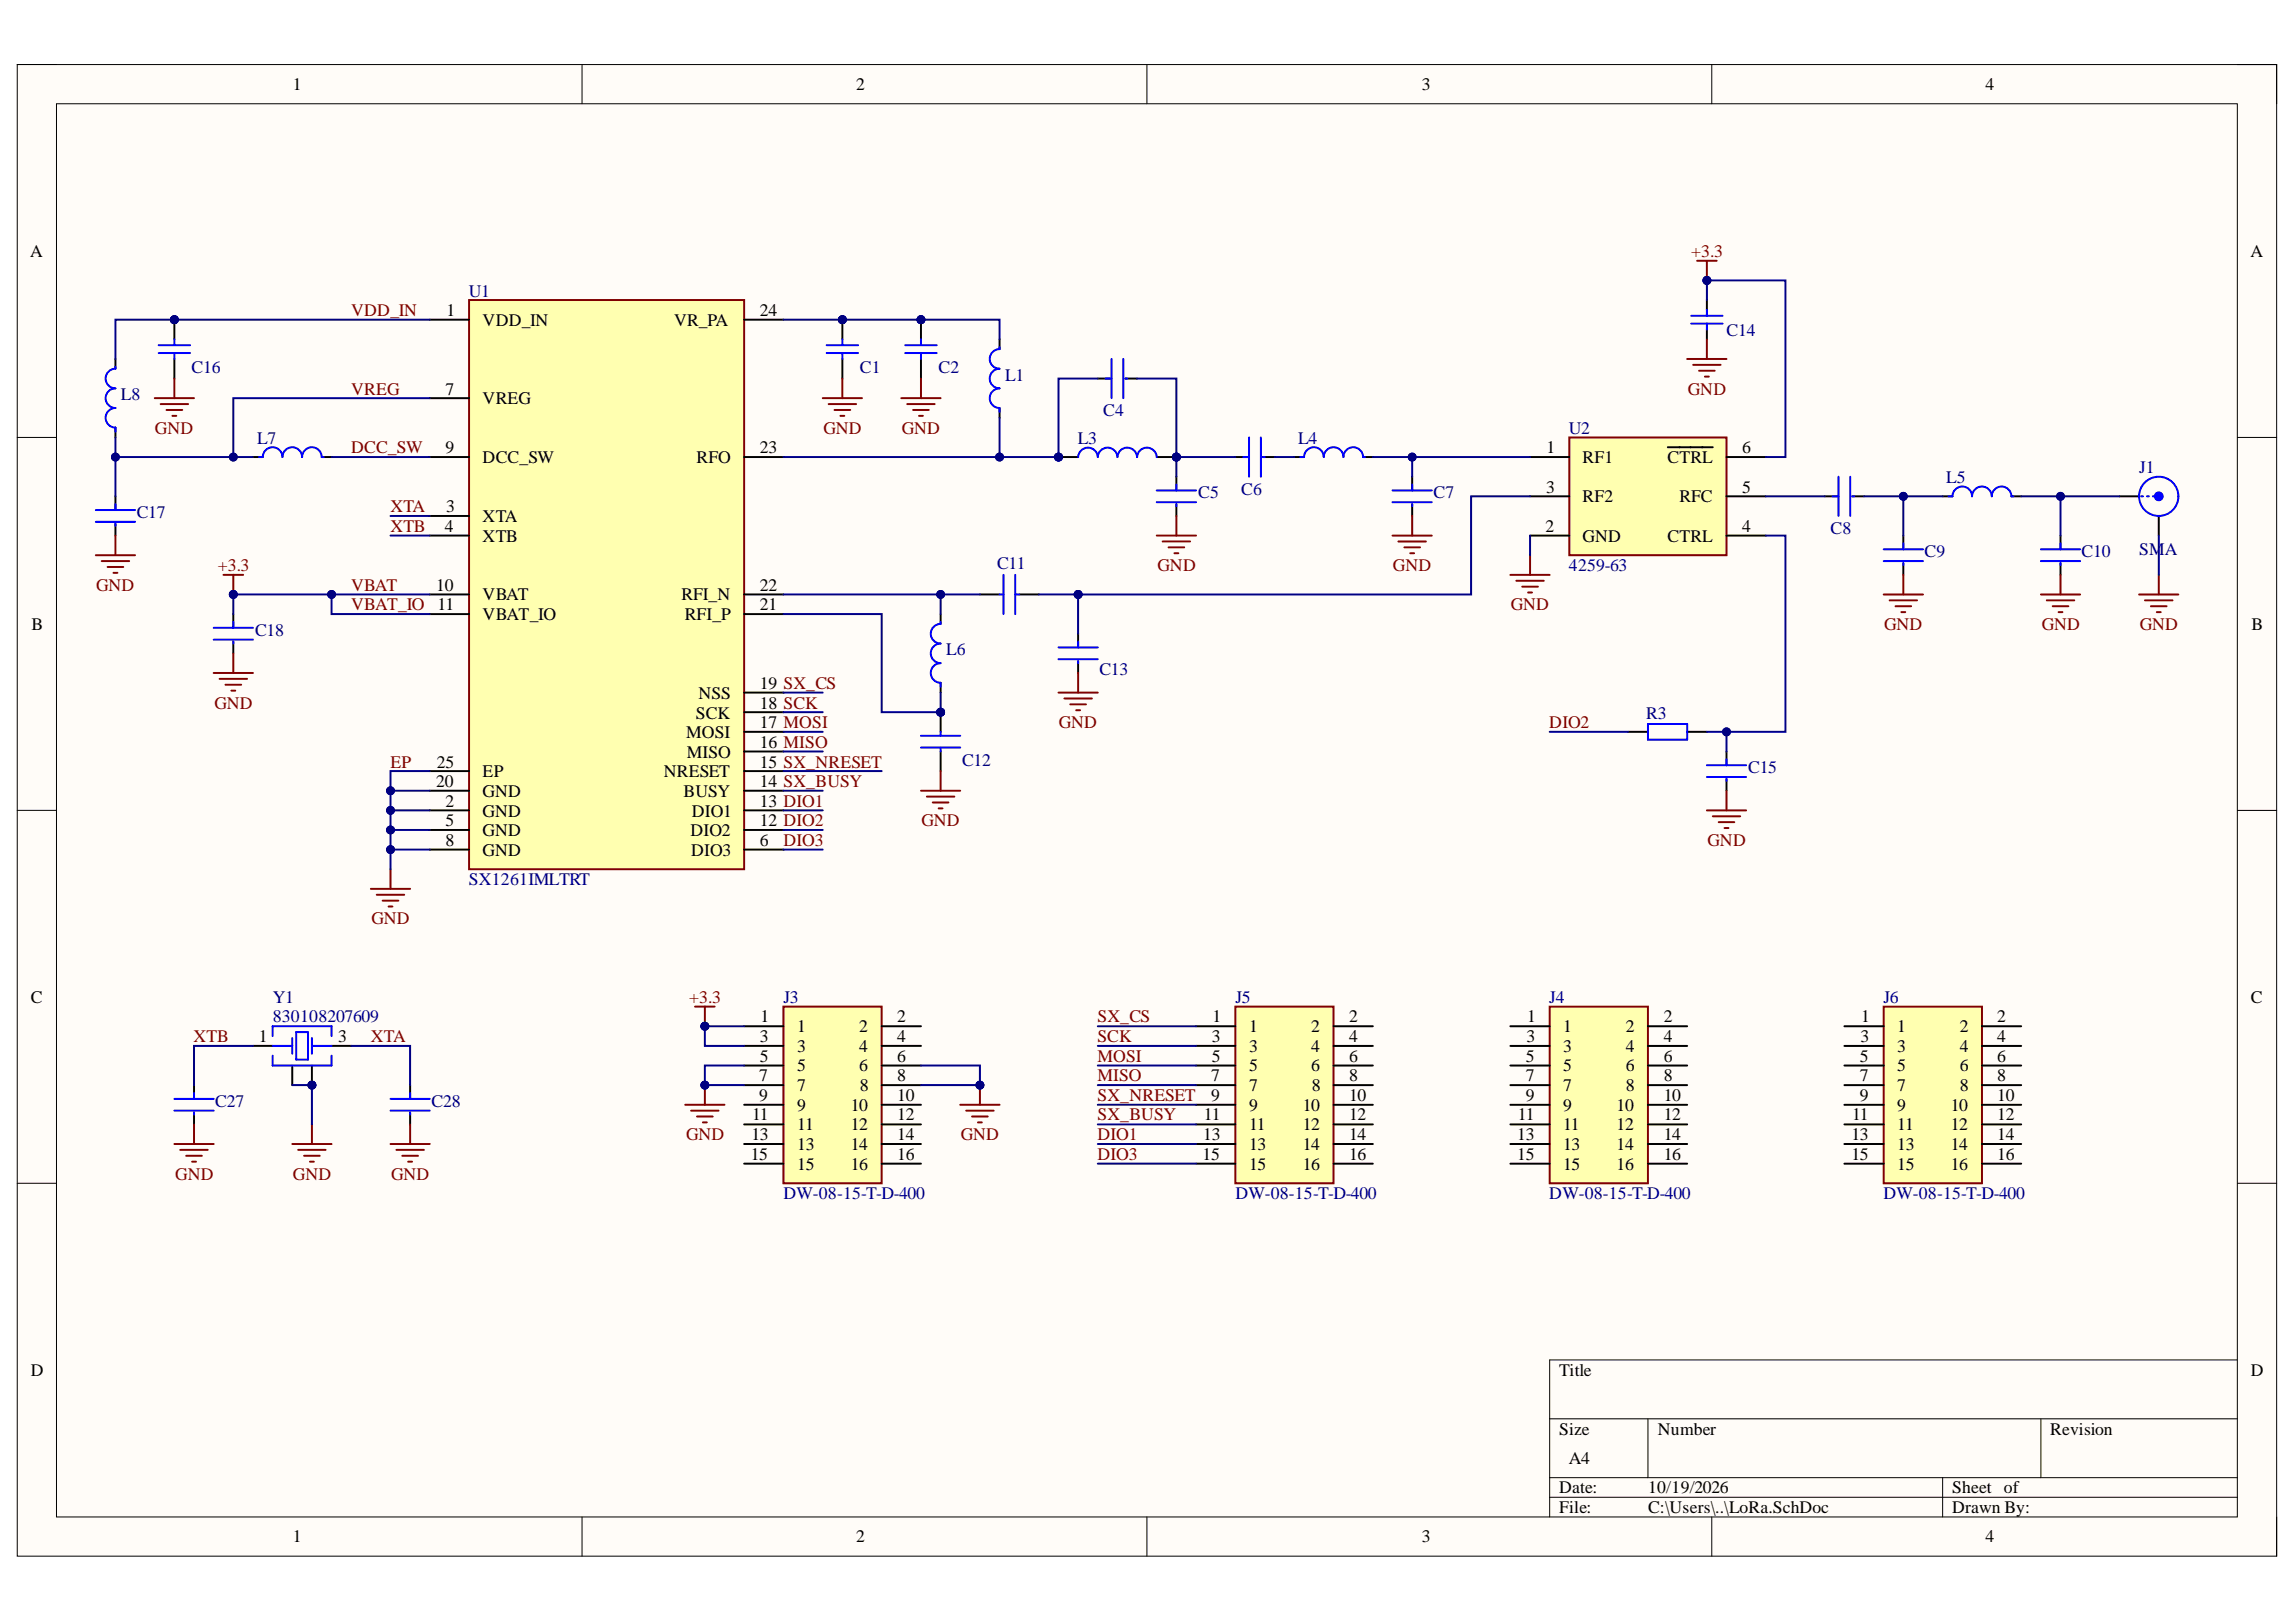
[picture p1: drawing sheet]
<svg xmlns="http://www.w3.org/2000/svg" width="297mm" height="210mm" viewBox="0 0 297 210" stroke-linecap="round" stroke-linejoin="round" font-family="sans-serif">
<defs><g id="words">
<g font-size="2.3">
<text x="37.9" y="11.7">1</text>
<text x="110.7" y="11.7">2</text>
<text x="183.9" y="11.7">3</text>
<text x="256.9" y="11.7">4</text>
<text x="3.9" y="33.3">A</text>
<text x="291.1" y="33.3">A</text>
<text x="57.8" y="40.9">1</text>
<text x="98.3" y="40.9">24</text>
<text x="62.4" y="42.2">VDD_IN</text>
<text x="87.2" y="42.2">VR_PA</text>
<text x="57.6" y="51.1">7</text>
<text x="62.4" y="52.3">VREG</text>
<text x="57.6" y="58.7">9</text>
<text x="62.4" y="59.9">DCC_SW</text>
<text x="90.1" y="59.9">RFO</text>
<text x="98.3" y="58.7">23</text>
<text x="200.1" y="58.7">1</text>
<text x="204.7" y="59.9">RF1</text>
<text x="215.7" y="59.9">CTRL</text>
<text x="225.4" y="58.7">6</text>
<text x="200" y="63.7">3</text>
<text x="204.7" y="65">RF2</text>
<text x="217.3" y="65">RFC</text>
<text x="225.4" y="63.7">5</text>
<text x="57.5" y="68.8">4</text>
<text x="57.7" y="66.3">3</text>
<text x="62.4" y="67.5">XTA</text>
<text x="62.4" y="70.1">XTB</text>
<text x="199.9" y="68.8">2</text>
<text x="204.7" y="70.1">GND</text>
<text x="215.7" y="70.1">CTRL</text>
<text x="225.4" y="68.8">4</text>
<text x="56.4" y="76.4">10</text>
<text x="62.4" y="77.7">VBAT</text>
<text x="88.2" y="77.7">RFI_N</text>
<text x="98.3" y="76.4">22</text>
<text x="4.1" y="81.5">B</text>
<text x="56.6" y="79">11</text>
<text x="62.4" y="80.2">VBAT_IO</text>
<text x="88.6" y="80.2">RFI_P</text>
<text x="98.3" y="79">21</text>
<text x="291.3" y="81.5">B</text>
<text x="98.3" y="89.2">19 SX_CS</text>
<text x="88.8" y="95.5">MOSI</text>
<text x="90" y="93">SCK</text>
<text x="90.4" y="90.5">NSS</text>
<text x="98.3" y="91.7">18 SCK</text>
<text x="98.3" y="94.3">17 MOSI</text>
<text x="56.4" y="101.9">20</text>
<text x="56.5" y="99.3">25</text>
<text x="62.4" y="100.6">EP</text>
<text x="85.9" y="100.6">NRESET</text>
<text x="88.8" y="98.1">MISO</text>
<text x="98.3" y="96.8">16 MISO</text>
<text x="98.3" y="99.3">15 SX_NRESET</text>
<text x="98.3" y="101.9">14 SX_BUSY</text>
<text x="57.6" y="104.4">2</text>
<text x="57.6" y="106.9">5</text>
<text x="62.4" y="105.7">GND</text>
<text x="62.4" y="103.1">GND</text>
<text x="88.4" y="103.1">BUSY</text>
<text x="89.5" y="105.7">DIO1</text>
<text x="98.3" y="106.9">12 DIO2</text>
<text x="98.3" y="104.4">13 DIO1</text>
<text x="57.6" y="109.5">8</text>
<text x="62.4" y="108.2">GND</text>
<text x="62.4" y="110.8">GND</text>
<text x="89.3" y="108.2">DIO2</text>
<text x="89.4" y="110.8">DIO3</text>
<text x="98.3" y="109.5">6</text>
<text x="4" y="129.8">C</text>
<text x="291.2" y="129.8">C</text>
<text x="33.5" y="134.8">1</text>
<text x="43.7" y="134.8">3</text>
<text x="98.3" y="134.8">3</text>
<text x="98.3" y="137.4">5</text>
<text x="98.4" y="132.3">1</text>
<text x="103.1" y="133.6">1</text>
<text x="103.1" y="136.1">3</text>
<text x="111.2" y="133.6">2</text>
<text x="111.2" y="136.1">4</text>
<text x="116.1" y="132.3">2</text>
<text x="116.1" y="134.8">4</text>
<text x="116.1" y="137.4">6</text>
<text x="156.8" y="134.8">3</text>
<text x="156.8" y="137.4">5</text>
<text x="156.9" y="132.3">1</text>
<text x="161.6" y="133.6">1</text>
<text x="161.6" y="136.1">3</text>
<text x="169.6" y="133.6">2</text>
<text x="169.6" y="136.1">4</text>
<text x="174.5" y="132.3">2</text>
<text x="174.5" y="134.8">4</text>
<text x="174.5" y="137.4">6</text>
<text x="197.4" y="137.4">5</text>
<text x="197.5" y="134.8">3</text>
<text x="197.6" y="132.3">1</text>
<text x="202.2" y="133.6">1</text>
<text x="202.2" y="136.1">3</text>
<text x="210.3" y="133.6">2</text>
<text x="210.3" y="136.1">4</text>
<text x="215.2" y="132.3">2</text>
<text x="215.2" y="134.8">4</text>
<text x="215.2" y="137.4">6</text>
<text x="240.6" y="137.4">5</text>
<text x="240.7" y="134.8">3</text>
<text x="240.8" y="132.3">1</text>
<text x="245.4" y="133.6">1</text>
<text x="245.4" y="136.1">3</text>
<text x="253.6" y="133.6">2</text>
<text x="253.6" y="136.1">4</text>
<text x="258.4" y="132.3">2</text>
<text x="258.4" y="134.8">4</text>
<text x="258.4" y="137.4">6</text>
<text x="98.2" y="139.9">7</text>
<text x="98.2" y="142.5">9</text>
<text x="103.1" y="138.7">5</text>
<text x="103.1" y="141.2">7</text>
<text x="103.1" y="143.7">9</text>
<text x="110.1" y="143.7">10</text>
<text x="111.2" y="138.7">6</text>
<text x="111.3" y="141.2">8</text>
<text x="116.1" y="139.9">8</text>
<text x="116.1" y="142.5">10</text>
<text x="156.7" y="139.9">7</text>
<text x="156.7" y="142.5">9</text>
<text x="161.6" y="138.7">5</text>
<text x="161.6" y="141.2">7</text>
<text x="161.6" y="143.7">9</text>
<text x="168.5" y="143.7">10</text>
<text x="169.6" y="138.7">6</text>
<text x="169.7" y="141.2">8</text>
<text x="174.5" y="139.9">8</text>
<text x="174.5" y="142.5">10</text>
<text x="197.4" y="139.9">7</text>
<text x="197.4" y="142.5">9</text>
<text x="202.2" y="138.7">5</text>
<text x="202.2" y="141.2">7</text>
<text x="202.2" y="143.7">9</text>
<text x="209.1" y="143.7">10</text>
<text x="210.3" y="138.7">6</text>
<text x="210.3" y="141.2">8</text>
<text x="215.2" y="139.9">8</text>
<text x="215.2" y="142.5">10</text>
<text x="240.6" y="139.9">7</text>
<text x="240.6" y="142.5">9</text>
<text x="245.4" y="138.7">5</text>
<text x="245.4" y="141.2">7</text>
<text x="245.4" y="143.7">9</text>
<text x="252.4" y="143.7">10</text>
<text x="253.6" y="138.7">6</text>
<text x="253.6" y="141.2">8</text>
<text x="258.4" y="139.9">8</text>
<text x="258.4" y="142.5">10</text>
<text x="97.2" y="147.5">13</text>
<text x="97.3" y="145">11</text>
<text x="103.1" y="146.3">11</text>
<text x="103.1" y="148.9">13</text>
<text x="110.1" y="146.3">12</text>
<text x="110.1" y="148.9">14</text>
<text x="116.1" y="145">12</text>
<text x="116.1" y="147.5">14</text>
<text x="155.7" y="147.5">13</text>
<text x="155.8" y="145">11</text>
<text x="161.6" y="146.3">11</text>
<text x="161.6" y="148.9">13</text>
<text x="168.5" y="146.3">12</text>
<text x="168.5" y="148.9">14</text>
<text x="174.5" y="145">12</text>
<text x="174.5" y="147.5">14</text>
<text x="196.3" y="147.5">13</text>
<text x="196.4" y="145">11</text>
<text x="202.2" y="146.3">11</text>
<text x="202.2" y="148.9">13</text>
<text x="209.1" y="146.3">12</text>
<text x="209.1" y="148.9">14</text>
<text x="215.2" y="145">12</text>
<text x="215.2" y="147.5">14</text>
<text x="239.5" y="147.5">13</text>
<text x="239.6" y="145">11</text>
<text x="245.4" y="146.3">11</text>
<text x="245.4" y="148.9">13</text>
<text x="252.4" y="146.3">12</text>
<text x="252.4" y="148.9">14</text>
<text x="258.4" y="145">12</text>
<text x="258.4" y="147.5">14</text>
<text x="97.1" y="150.1">15</text>
<text x="103.1" y="151.4">15</text>
<text x="110.1" y="151.4">16</text>
<text x="116.1" y="150.1">16</text>
<text x="155.6" y="150.1">15</text>
<text x="161.6" y="151.4">15</text>
<text x="168.5" y="151.4">16</text>
<text x="174.5" y="150.1">16</text>
<text x="196.3" y="150.1">15</text>
<text x="202.2" y="151.4">15</text>
<text x="209.1" y="151.4">16</text>
<text x="215.2" y="150.1">16</text>
<text x="239.5" y="150.1">15</text>
<text x="245.4" y="151.4">15</text>
<text x="252.4" y="151.4">16</text>
<text x="258.4" y="150.1">16</text>
<text x="4" y="178">D</text>
<text x="201.7" y="178">Title</text>
<text x="291.2" y="178">D</text>
<text x="201.7" y="185.7">Size</text>
<text x="214.5" y="185.7">Number</text>
<text x="265.2" y="185.7">Revision</text>
<text x="203" y="189.5">A4</text>
<text x="201.7" y="193.3">Date:</text>
<text x="201.7" y="195.8">File:</text>
<text x="213.2" y="193.3">10/19/2026</text>
<text x="213.2" y="195.8">C:\Users\..\LoRa.SchDoc</text>
<text x="252.6" y="193.3">Sheet of</text>
<text x="252.6" y="195.8">Drawn By:</text>
<text x="37.9" y="199.6">1</text>
<text x="110.7" y="199.6">2</text>
<text x="183.9" y="199.6">3</text>
<text x="256.9" y="199.6">4</text>
</g>
<g font-size="2.3" fill="#800000">
<text x="218.8" y="33.3">+3.3</text>
<text x="45.4" y="40.9">VDD_IN</text>
<text x="45.4" y="51.1">VREG</text>
<text x="218.4" y="51.1">GND</text>
<text x="20.1" y="56.1">GND</text>
<text x="45.4" y="58.7">DCC_SW</text>
<text x="106.5" y="56.1">GND</text>
<text x="116.7" y="56.1">GND</text>
<text x="50.5" y="66.3">XTA</text>
<text x="50.5" y="68.8">XTB</text>
<text x="12.4" y="76.4">GND</text>
<text x="28.2" y="73.9">+3.3</text>
<text x="45.4" y="76.4">VBAT</text>
<text x="149.8" y="73.9">GND</text>
<text x="180.2" y="73.9">GND</text>
<text x="45.4" y="79">VBAT_IO</text>
<text x="195.4" y="79">GND</text>
<text x="243.8" y="81.5">GND</text>
<text x="264.1" y="81.5">GND</text>
<text x="276.8" y="81.5">GND</text>
<text x="27.8" y="91.7">GND</text>
<text x="137" y="94.3">GND</text>
<text x="200.4" y="94.3">DIO2</text>
<text x="50.5" y="99.3">EP</text>
<text x="119.2" y="106.9">GND</text>
<text x="101.4" y="109.5">DIO3</text>
<text x="220.9" y="109.5">GND</text>
<text x="48.1" y="119.6">GND</text>
<text x="89.2" y="129.8">+3.3</text>
<text x="25" y="134.8">XTB</text>
<text x="48" y="134.8">XTA</text>
<text x="142" y="132.3">SX_CS</text>
<text x="142" y="134.8">SCK</text>
<text x="142" y="137.4">MOSI</text>
<text x="142" y="139.9">MISO</text>
<text x="142" y="142.5">SX_NRESET</text>
<text x="88.8" y="147.5">GND</text>
<text x="124.3" y="147.5">GND</text>
<text x="142" y="145">SX_BUSY</text>
<text x="142" y="147.5">DIO1</text>
<text x="22.7" y="152.7">GND</text>
<text x="37.9" y="152.7">GND</text>
<text x="50.6" y="152.7">GND</text>
<text x="142" y="150.1">DIO3</text>
</g>
<g font-size="2.3" fill="#000080">
<text x="60.7" y="38.4">U1</text>
<text x="223.4" y="43.5">C14</text>
<text x="15.7" y="51.8">L8</text>
<text x="24.8" y="48.3">C16</text>
<text x="111.3" y="48.3">C1</text>
<text x="121.4" y="48.3">C2</text>
<text x="130" y="49.3">L1</text>
<text x="142.7" y="53.9">C4</text>
<text x="33.3" y="57.4">L7</text>
<text x="139.4" y="57.5">L3</text>
<text x="167.9" y="57.4">L4</text>
<text x="203" y="56.1">U2</text>
<text x="155" y="64.5">C5</text>
<text x="160.6" y="64">C6</text>
<text x="185.5" y="64.5">C7</text>
<text x="251.8" y="62.5">L5</text>
<text x="276.7" y="61.2">J1</text>
<text x="17.7" y="67">C17</text>
<text x="236.8" y="69.1">C8</text>
<text x="276.7" y="71.9">SMA</text>
<text x="129" y="73.6">C11</text>
<text x="203" y="73.9">4259-63</text>
<text x="249" y="72.1">C9</text>
<text x="269.3" y="72.1">C10</text>
<text x="33" y="82.3">C18</text>
<text x="122.4" y="84.8">L6</text>
<text x="142.2" y="87.3">C13</text>
<text x="213" y="93">R3</text>
<text x="124.5" y="99.1">C12</text>
<text x="226.2" y="100.1">C15</text>
<text x="60.7" y="114.6">SX1261IMLTRT</text>
<text x="35.3" y="129.8">Y1</text>
<text x="101.4" y="129.8">J3</text>
<text x="159.8" y="129.8">J5</text>
<text x="200.4" y="129.8">J4</text>
<text x="243.7" y="129.8">J6</text>
<text x="35.3" y="132.3">830108207609</text>
<text x="27.8" y="143.2">C27</text>
<text x="55.8" y="143.2">C28</text>
<text x="101.4" y="155.2">DW-08-15-T-D-400</text>
<text x="159.8" y="155.2">DW-08-15-T-D-400</text>
<text x="200.4" y="155.2">DW-08-15-T-D-400</text>
<text x="243.7" y="155.2">DW-08-15-T-D-400</text>
</g>
</g></defs>
<path d="M2.2 8.4h292.3v193h-292.3z" fill-rule="evenodd" fill="#fffcf8"/>
<path d="M2.2 8.4h292.3v193h-292.3z" fill="none" stroke="#000" stroke-width=".13"/>
<path d="M7.3 13.4h282.1v182.9h-282.1z" fill-rule="evenodd" fill="#fffcf8"/>
<g fill="none" stroke="#000" stroke-width=".13">
<path d="M2.2 8.3h5.1M7.3 13.4h282.1v182.9h-282.1zM75.3 8.3v5.1M148.4 8.3v5.1M221.5 8.4v5M289.4 8.4h5.1v5M2.2 56.6h5.1M289.4 56.6h5.1M2.2 104.9h5.1M289.4 104.9h5.1M2.2 153.1h5.1M289.4 153.1h5.1"/>
<path d="M289.4 176h-88.9v20.3M75.3 196.3v5.1M148.4 196.3v5.1M200.5 183.6h88.9M200.5 191.2h88.9M200.5 193.8h88.9M213.2 183.6v7.6M221.5 196.3v5.1M251.3 191.2v5.1M264 183.6v7.6M294.5 196.3v5.1"/>
</g>
<path d="M60.7 38.8h35.6v73.7h-35.6z" fill-rule="evenodd" fill="#ffffb0"/>
<path d="M60.7 38.8h35.6v73.7h-35.6z" fill="none" stroke="#800000" stroke-width=".25"/>
<g fill="none" stroke="#000" stroke-width=".25">
<path d="M55.6 41.4h5.1M55.6 51.5h5.1M55.6 59.1h5.1M96.3 41.4h5.1M96.3 59.1h5.1M55.6 66.8h5.1M55.6 69.3h5.1M55.6 76.9h5.1M55.6 79.5h5.1M96.3 76.9h5.1M96.3 79.5h5.1M55.6 99.8h5.1"/>
<path d="M96.3 92.2h5.1M96.3 94.7h5.1M96.3 97.2h5.1M96.3 99.8h5.1M96.3 89.6h5.1M55.6 104.9h5.1M55.6 107.4h5.1M55.6 109.9h5.1M55.6 102.3h5.1M96.3 104.9h5.1M96.3 107.4h5.1M96.3 109.9h5.1"/>
<path d="M96.3 102.3h5.1"/>
</g>
<circle cx="22.6" cy="41.4" r=".51" fill="#000080"/>
<circle cx="22.6" cy="41.4" r=".51" fill="none" stroke="#000080" stroke-width=".13"/>
<path d="M22.6 41.4v2.5M22.6 46.4v2.6" fill="none" stroke="#000" stroke-width=".25"/>
<circle cx="22.6" cy="41.4" r=".51" fill="#000080"/>
<circle cx="22.6" cy="41.4" r=".51" fill="none" stroke="#000080" stroke-width=".13"/>
<g fill="none" stroke="#00f" stroke-width=".25">
<path d="M14.9 47.5v.2a1.27 1.27 0 0 0-1.2 1.3 1.27 1.27 0 0 0 1.2 1.3 1.27 1.27 0 0 0-1.2 1.2 1.27 1.27 0 0 0 1.2 1.3 1.27 1.27 0 0 0-1.2 1.3 1.27 1.27 0 0 0 1.2 1.2v.5M20.5 44.7h4.1M20.5 45.7h4.1M22.6 43.9v.8M22.6 45.7v.7M33.5 59.1h.5a1.27 1.27 0 0 1 1.3-1.2 1.27 1.27 0 0 1 1.2 1.2 1.27 1.27 0 0 1 1.3-1.2 1.27 1.27 0 0 1 1.3 1.2 1.27 1.27 0 0 1 1.3-1.2 1.27 1.27 0 0 1 1.2 1.2h.3M12.4 66h5.1M12.4 67.5h5.1M14.9 65.2v.8M14.9 67.8v.2M27.6 81.2h5.1M27.6 82.8h5.1"/>
<path d="M30.2 80.5v.7M30.2 83v.3"/>
</g>
<path d="M14.9 46.4v1.3M14.9 55.3v1.3M32.7 59.1h1.3M41.6 59.1h1.3M14.9 64.2v1.8M14.9 67.8v1.5M30.2 79.5v1.7M30.2 83v1.5" fill="none" stroke="#000" stroke-width=".25"/>
<path d="M20 51.5h5.1M20.8 52.3h3.5M21.5 53.1h2.1M22.3 53.8h.5M22.6 49v2.5" fill="none" stroke="#800000" stroke-width=".25"/>
<circle cx="40.4" cy="140.4" r=".51" fill="#000080"/>
<circle cx="40.4" cy="140.4" r=".51" fill="none" stroke="#000080" stroke-width=".13"/>
<path d="M32.7 135.3h2.6M37.8 137.9v2.5M40.4 137.9v2.5M42.9 135.3h2.5" fill="none" stroke="#000" stroke-width=".25"/>
<path d="M35.3 134.1v-1.3h7.6v1.3M35.3 136.6v1.3M35.3 135.3h2.5M37.8 134.3v2.1M38.3 133.6h1.5v3.5h-1.5zM40.4 134.3v2.1M40.4 135.3h2.5" fill="none" stroke="#00f" stroke-width=".25"/>
<circle cx="40.4" cy="140.4" r=".51" fill="#000080"/>
<circle cx="40.4" cy="140.4" r=".51" fill="none" stroke="#000080" stroke-width=".13"/>
<path d="M42.9 136.6v1.3h-7.6M22.6 142.2h5M22.6 143.7h5M25.1 141.4v.8M25.1 144v.2M50.5 142.2h5.1M50.5 143.7h5.1M53.1 141.4v.8M53.1 144v.2" fill="none" stroke="#00f" stroke-width=".25"/>
<path d="M25.1 140.4v1.8M25.1 144v1.5M53.1 140.4v1.8M53.1 144v1.5" fill="none" stroke="#000" stroke-width=".25"/>
<circle cx="109" cy="41.4" r=".51" fill="#000080"/>
<circle cx="109" cy="41.4" r=".51" fill="none" stroke="#000080" stroke-width=".13"/>
<path d="M109 41.4v2.5M109 46.4v2.6" fill="none" stroke="#000" stroke-width=".25"/>
<circle cx="109" cy="41.4" r=".51" fill="#000080"/>
<circle cx="109" cy="41.4" r=".51" fill="none" stroke="#000080" stroke-width=".13"/>
<path d="M106.9 44.7h4.1M106.9 45.7h4.1M109 43.9v.8M109 45.7v.7" fill="none" stroke="#00f" stroke-width=".25"/>
<circle cx="119.1" cy="41.4" r=".51" fill="#000080"/>
<circle cx="119.1" cy="41.4" r=".51" fill="none" stroke="#000080" stroke-width=".13"/>
<path d="M119.1 41.4v2.5M119.1 46.4v2.6" fill="none" stroke="#000" stroke-width=".25"/>
<circle cx="119.1" cy="41.4" r=".51" fill="#000080"/>
<circle cx="119.1" cy="41.4" r=".51" fill="none" stroke="#000080" stroke-width=".13"/>
<path d="M117.1 44.7h4.1M117.1 45.7h4.1M119.1 43.9v.8M119.1 45.7v.7M129.3 44.9v.3a1.27 1.27 0 0 0-1.3 1.2 1.27 1.27 0 0 0 1.3 1.3 1.27 1.27 0 0 0-1.3 1.3 1.27 1.27 0 0 0 1.3 1.3 1.27 1.27 0 0 0-1.3 1.2 1.27 1.27 0 0 0 1.3 1.3v.5M143 49h.8M143.8 46.4v5.1M145.3 46.4v5.1M145.6 49h.2" fill="none" stroke="#00f" stroke-width=".25"/>
<path d="M129.3 43.9v1.3M129.3 52.8v1.3M142 49h1.8M145.6 49h1.5" fill="none" stroke="#000" stroke-width=".25"/>
<circle cx="136.9" cy="59.1" r=".51" fill="#000080"/>
<circle cx="136.9" cy="59.1" r=".51" fill="none" stroke="#000080" stroke-width=".13"/>
<circle cx="152.2" cy="59.1" r=".51" fill="#000080"/>
<circle cx="152.2" cy="59.1" r=".51" fill="none" stroke="#000080" stroke-width=".13"/>
<path d="M136.9 59.1h2.6" fill="none" stroke="#000" stroke-width=".25"/>
<circle cx="136.9" cy="59.1" r=".51" fill="#000080"/>
<circle cx="136.9" cy="59.1" r=".51" fill="none" stroke="#000080" stroke-width=".13"/>
<path d="M149.6 59.1h2.6" fill="none" stroke="#000" stroke-width=".25"/>
<circle cx="152.2" cy="59.1" r=".51" fill="#000080"/>
<circle cx="152.2" cy="59.1" r=".51" fill="none" stroke="#000080" stroke-width=".13"/>
<g fill="none" stroke="#00f" stroke-width=".25">
<path d="M139.5 59.1a1.27 1.27 0 0 1 1.3-1.2 1.27 1.27 0 0 1 1.2 1.2 1.27 1.27 0 0 1 1.3-1.2 1.27 1.27 0 0 1 1.3 1.2 1.27 1.27 0 0 1 1.2-1.2 1.27 1.27 0 0 1 1.3 1.2 1.27 1.27 0 0 1 1.3-1.2 1.27 1.27 0 0 1 1.2 1.2M160.8 59.1h.8M161.6 56.6v5.1M163.1 56.6v5.1M163.4 59.1h.2M168.2 59.1h.5a1.27 1.27 0 0 1 1.3-1.2 1.27 1.27 0 0 1 1.3 1.2 1.27 1.27 0 0 1 1.2-1.2 1.27 1.27 0 0 1 1.3 1.2 1.27 1.27 0 0 1 1.3-1.2 1.27 1.27 0 0 1 1.2 1.2h.3M149.6 63.5h5.1M149.6 65h5.1M152.2 62.7v.8M152.2 65.2v.3M180.1 63.5h5.1M180.1 65h5.1"/>
<path d="M182.7 62.7v.8M182.7 65.2v.3"/>
</g>
<path d="M159.8 59.1h1.8M163.4 59.1h1.5M167.4 59.1h1.3M176.3 59.1h1.3M152.2 61.7v1.8M152.2 65.2v1.6M182.7 61.7v1.8M182.7 65.2v1.6" fill="none" stroke="#000" stroke-width=".25"/>
<path d="M203 56.6h20.4v15.2h-20.4z" fill-rule="evenodd" fill="#ffffb0"/>
<path d="M203 56.6h20.4v15.2h-20.4z" fill="none" stroke="#800000" stroke-width=".25"/>
<path d="M197.9 59.1h5.1M215.8 57.9h5.8M223.4 59.1h5M121.7 79.5v1.2M197.9 69.3h5.1M197.9 64.2h5.1M223.4 69.3h5M223.4 64.2h5M121.7 88.4v1.2" fill="none" stroke="#000" stroke-width=".25"/>
<path d="M121.7 80.5v.2a1.27 1.27 0 0 0-1.3 1.3 1.27 1.27 0 0 0 1.3 1.3 1.27 1.27 0 0 0-1.3 1.2 1.27 1.27 0 0 0 1.3 1.3 1.27 1.27 0 0 0-1.3 1.3 1.27 1.27 0 0 0 1.3 1.3v.5" fill="none" stroke="#00f" stroke-width=".25"/>
<circle cx="121.7" cy="92.2" r=".51" fill="#000080"/>
<circle cx="121.7" cy="92.2" r=".51" fill="none" stroke="#000080" stroke-width=".13"/>
<path d="M121.7 92.2v2.5M121.7 97.2v2.6" fill="none" stroke="#000" stroke-width=".25"/>
<circle cx="121.7" cy="92.2" r=".51" fill="#000080"/>
<circle cx="121.7" cy="92.2" r=".51" fill="none" stroke="#000080" stroke-width=".13"/>
<g fill="none" stroke="#00f" stroke-width=".25">
<path d="M129.3 76.9h.5M129.8 74.4v5.1M131.3 74.4v5.1M131.3 76.9h.6M237.1 64.2h.8M237.9 61.7v5.1M239.4 61.7v5.1M239.6 64.2h.3M243.7 71.1h5.1M243.7 72.6h5.1M246.2 70.3v.8M246.2 72.9v.2"/>
<path d="M252.1 64.2h.5a1.27 1.27 0 0 1 1.3-1.2 1.27 1.27 0 0 1 1.2 1.2 1.27 1.27 0 0 1 1.3-1.2 1.27 1.27 0 0 1 1.3 1.2 1.27 1.27 0 0 1 1.2-1.2 1.27 1.27 0 0 1 1.3 1.2h.3M264 71.1h5.1M264 72.6h5.1M266.6 70.3v.8M266.6 72.9v.2M119.1 96.7h5.1M119.1 95.2h5.1M121.7 94.7v.5M121.7 96.7v.5M136.9 83.8h5.1M136.9 85.3h5.1M139.5 83v.8"/>
<path d="M139.5 85.6v.2M213.2 93.7h5.1v2h-5.1zM220.8 99h5.1M223.4 98.3v.7M220.8 100.6h5.1M223.4 100.8v.3"/>
</g>
<g fill="none" stroke="#000" stroke-width=".25">
<path d="M126.8 76.9h2.5M131.9 76.9h2.5M236.1 64.2h1.8M239.6 64.2h1.6M246.2 69.3v1.8M246.2 72.9v1.5M251.3 64.2h1.3M260.2 64.2h1.3M266.6 69.3v1.8M266.6 72.9v1.5M274.2 64.2h2.5M279.3 66.8v2.5"/>
<path d="M139.5 82v1.8M139.5 85.6v1.5M210.6 94.7h2.6M218.3 94.7h2.5M223.4 97.3v1.7M223.4 100.8v1.5"/>
</g>
<circle cx="279.3" cy="64.2" r=".51" fill="#00f"/>
<g fill="none" stroke="#00f" stroke-width=".25">
<path d="M277 64.2h.2M277.8 64.2h.2M278.5 64.2h.3"/>
<circle cx="279.3" cy="64.2" r="2.54"/>
<circle cx="279.3" cy="64.2" r=".51"/>
</g>
<g fill="none" stroke="#800000" stroke-width=".25">
<path d="M28.9 74.4h2.6M30.2 74.4v2.5M48 115h5.1M48.7 115.8h3.6M49.5 116.6h2M50.3 117.3h.5M50.5 112.5v2.5M22.6 148h5M23.3 148.8h3.6M24.1 149.6h2M24.8 150.3h.6M25.1 145.5v2.5"/>
<path d="M37.8 148h5.1M38.6 148.8h3.5M39.3 149.6h2.1M40.1 150.3h.5M40.4 145.5v2.5M50.5 148h5.1M51.3 148.8h3.5M52 149.6h2.1M52.8 150.3h.5M53.1 145.5v2.5"/>
</g>
<circle cx="30.2" cy="76.9" r=".51" fill="#000080"/>
<circle cx="30.2" cy="76.9" r=".51" fill="none" stroke="#000080" stroke-width=".13"/>
<g fill="none" stroke="#800000" stroke-width=".25">
<path d="M219.6 33.8h2.5M220.8 33.8v2.5M106.4 51.5h5.1M107.2 52.3h3.6M108 53.1h2M108.7 53.8h.5M109 49v2.5M116.6 51.5h5.1M117.4 52.3h3.5M118.1 53.1h2.1M118.9 53.8h.5M119.1 49v2.5"/>
<path d="M12.4 71.8h5.1M13.2 72.6h3.5M13.9 73.4h2M14.7 74.1h.5M14.9 69.3v2.5M149.6 69.3h5.1M150.4 70.1h3.6M151.2 70.8h2M151.9 71.6h.5M152.2 66.8v2.5M180.1 69.3h5.1M180.9 70.1h3.6"/>
<path d="M181.7 70.8h2M182.4 71.6h.6M182.7 66.8v2.5M195.4 74.4h5.1M196.2 75.2h3.5M196.9 75.9h2.1M197.7 76.7h.5M197.9 71.8v2.6M243.7 76.9h5.1M244.5 77.7h3.5M245.2 78.5h2.1M246 79.2h.5"/>
<path d="M246.2 74.4v2.5M264 76.9h5.1M264.8 77.7h3.6M265.6 78.5h2M266.3 79.2h.5M266.6 74.4v2.5M276.7 76.9h5.1M277.5 77.7h3.6M278.3 78.5h2M279 79.2h.5M279.3 74.4v2.5M27.6 87.1h5.1"/>
<path d="M28.4 87.8h3.6M29.2 88.6h2M29.9 89.4h.5M30.2 84.5v2.6M121.7 99.8v2.5M136.9 89.6h5.1M137.7 90.4h3.6M138.5 91.2h2M139.2 91.9h.5M139.5 87.1v2.5M119.1 102.3h5.1M119.9 103.1h3.6"/>
<path d="M120.7 103.8h2M121.4 104.6h.5M220.8 104.9h5.1M221.6 105.6h3.5M222.3 106.4h2.1M223.1 107.2h.5M223.4 102.3v2.6"/>
</g>
<circle cx="220.8" cy="36.3" r=".51" fill="#000080"/>
<circle cx="220.8" cy="36.3" r=".51" fill="none" stroke="#000080" stroke-width=".13"/>
<path d="M220.8 38.8v1.3M220.8 42.6v1.3" fill="none" stroke="#000" stroke-width=".25"/>
<path d="M218.8 40.9h4.1M218.8 41.9h4.1M220.8 40.1v.8M220.8 41.9v.7" fill="none" stroke="#00f" stroke-width=".25"/>
<path d="M218.3 46.5h5.1M219 47.2h3.6M219.8 48h2M220.6 48.7h.5M220.8 43.9v2.6" fill="none" stroke="#800000" stroke-width=".25"/>
<path d="M101.4 130.3h12.7v22.8h-12.7z" fill-rule="evenodd" fill="#ffffb0"/>
<path d="M101.4 130.3h12.7v22.8h-12.7z" fill="none" stroke="#800000" stroke-width=".25"/>
<g fill="none" stroke="#000" stroke-width=".25">
<path d="M96.3 132.8h5.1M96.3 135.3h5.1M96.3 137.9h5.1M114.1 132.8h5M114.1 135.3h5M114.1 137.9h5M96.3 140.4h5.1M96.3 143h5.1M96.3 145.5h5.1M96.3 148h5.1M96.3 150.6h5.1M114.1 140.4h5"/>
<path d="M114.1 143h5M114.1 145.5h5M114.1 148h5M114.1 150.6h5"/>
</g>
<path d="M159.8 130.3h12.7v22.8h-12.7z" fill-rule="evenodd" fill="#ffffb0"/>
<path d="M159.8 130.3h12.7v22.8h-12.7z" fill="none" stroke="#800000" stroke-width=".25"/>
<g fill="none" stroke="#000" stroke-width=".25">
<path d="M154.7 132.8h5.1M154.7 135.3h5.1M154.7 137.9h5.1M172.5 132.8h5.1M172.5 135.4h5.1M172.5 137.9h5.1M154.7 140.4h5.1M154.7 143h5.1M154.7 145.5h5.1M154.7 148h5.1M154.7 150.6h5.1M172.5 140.4h5.1"/>
<path d="M172.5 145.5h5.1M172.5 148h5.1M172.5 150.6h5.1M172.5 143h5.1"/>
</g>
<path d="M200.5 130.3h12.7v22.8h-12.7z" fill-rule="evenodd" fill="#ffffb0"/>
<path d="M200.5 130.3h12.7v22.8h-12.7z" fill="none" stroke="#800000" stroke-width=".25"/>
<g fill="none" stroke="#000" stroke-width=".25">
<path d="M195.4 132.8h5.1M195.4 135.4h5.1M195.4 137.9h5.1M213.2 132.8h5.1M213.2 135.4h5.1M213.2 137.9h5.1M195.4 140.4h5.1M195.4 143h5.1M195.4 145.5h5.1M195.4 148h5.1M195.4 150.6h5.1M213.2 140.4h5.1"/>
<path d="M213.2 143h5.1M213.2 145.5h5.1M213.2 148h5.1M213.2 150.6h5.1"/>
</g>
<path d="M243.7 130.3h12.7v22.8h-12.7z" fill-rule="evenodd" fill="#ffffb0"/>
<path d="M243.7 130.3h12.7v22.8h-12.7zM88.6 143h5.1M89.4 143.7h3.6M90.2 144.5h2M90.9 145.3h.5M91.2 140.4v2.6" fill="none" stroke="#800000" stroke-width=".25"/>
<g fill="none" stroke="#000" stroke-width=".25">
<path d="M238.6 132.8h5.1M238.6 135.4h5.1M238.6 137.9h5.1M256.4 132.8h5.1M256.4 135.4h5.1M256.4 137.9h5.1M238.6 140.4h5.1M238.6 143h5.1M238.6 145.5h5.1M238.6 148h5.1M238.6 150.6h5.1M256.4 140.4h5.1"/>
<path d="M256.4 143h5.1M256.4 145.5h5.1M256.4 148h5.1M256.4 150.6h5.1"/>
</g>
<circle cx="91.2" cy="140.4" r=".51" fill="#000080"/>
<circle cx="91.2" cy="140.4" r=".51" fill="none" stroke="#000080" stroke-width=".13"/>
<path d="M124.2 143h5.1M125 143.7h3.6M125.8 144.5h2M126.5 145.3h.5M126.8 140.4v2.6" fill="none" stroke="#800000" stroke-width=".25"/>
<circle cx="126.8" cy="140.4" r=".51" fill="#000080"/>
<circle cx="126.8" cy="140.4" r=".51" fill="none" stroke="#000080" stroke-width=".13"/>
<path d="M89.9 130.3h2.6M91.2 130.3v2.5" fill="none" stroke="#800000" stroke-width=".25"/>
<circle cx="91.2" cy="132.8" r=".51" fill="#000080"/>
<circle cx="91.2" cy="132.8" r=".51" fill="none" stroke="#000080" stroke-width=".13"/>
<path d="M22.6 41.4h33M50.5 66.8h5.1M50.5 69.3h5.1" fill="none" stroke="#000080" stroke-width=".25"/>
<circle cx="22.6" cy="41.4" r=".51" fill="#000080"/>
<circle cx="22.6" cy="41.4" r=".51" fill="none" stroke="#000080" stroke-width=".13"/>
<path d="M37.8 140.4h2.6" fill="none" stroke="#000080" stroke-width=".25"/>
<circle cx="40.4" cy="140.4" r=".51" fill="#000080"/>
<circle cx="40.4" cy="140.4" r=".51" fill="none" stroke="#000080" stroke-width=".13"/>
<path d="M40.4 140.4v5.1" fill="none" stroke="#000080" stroke-width=".25"/>
<circle cx="40.4" cy="140.4" r=".51" fill="#000080"/>
<circle cx="40.4" cy="140.4" r=".51" fill="none" stroke="#000080" stroke-width=".13"/>
<path d="M55.6 99.8h-5.1v12.7M32.7 135.3h-7.6v5.1M45.4 135.3h7.7v5.1" fill="none" stroke="#000080" stroke-width=".25"/>
<circle cx="50.5" cy="102.3" r=".51" fill="#000080"/>
<circle cx="50.5" cy="102.3" r=".51" fill="none" stroke="#000080" stroke-width=".13"/>
<circle cx="50.5" cy="104.9" r=".51" fill="#000080"/>
<circle cx="50.5" cy="104.9" r=".51" fill="none" stroke="#000080" stroke-width=".13"/>
<circle cx="50.5" cy="107.4" r=".51" fill="#000080"/>
<circle cx="50.5" cy="107.4" r=".51" fill="none" stroke="#000080" stroke-width=".13"/>
<circle cx="50.5" cy="109.9" r=".51" fill="#000080"/>
<circle cx="50.5" cy="109.9" r=".51" fill="none" stroke="#000080" stroke-width=".13"/>
<path d="M50.5 102.3h5.1" fill="none" stroke="#000080" stroke-width=".25"/>
<circle cx="50.5" cy="102.3" r=".51" fill="#000080"/>
<circle cx="50.5" cy="102.3" r=".51" fill="none" stroke="#000080" stroke-width=".13"/>
<path d="M50.5 104.9h5.1" fill="none" stroke="#000080" stroke-width=".25"/>
<circle cx="50.5" cy="104.9" r=".51" fill="#000080"/>
<circle cx="50.5" cy="104.9" r=".51" fill="none" stroke="#000080" stroke-width=".13"/>
<path d="M50.5 107.4h5.1" fill="none" stroke="#000080" stroke-width=".25"/>
<circle cx="50.5" cy="107.4" r=".51" fill="#000080"/>
<circle cx="50.5" cy="107.4" r=".51" fill="none" stroke="#000080" stroke-width=".13"/>
<path d="M50.5 109.9h5.1" fill="none" stroke="#000080" stroke-width=".25"/>
<circle cx="50.5" cy="109.9" r=".51" fill="#000080"/>
<circle cx="50.5" cy="109.9" r=".51" fill="none" stroke="#000080" stroke-width=".13"/>
<path d="M42.9 59.1h12.7M30.2 76.9h25.4" fill="none" stroke="#000080" stroke-width=".25"/>
<circle cx="42.9" cy="76.9" r=".51" fill="#000080"/>
<circle cx="42.9" cy="76.9" r=".51" fill="none" stroke="#000080" stroke-width=".13"/>
<circle cx="30.2" cy="76.9" r=".51" fill="#000080"/>
<circle cx="30.2" cy="76.9" r=".51" fill="none" stroke="#000080" stroke-width=".13"/>
<path d="M42.9 76.9v2.6h12.7" fill="none" stroke="#000080" stroke-width=".25"/>
<circle cx="42.9" cy="76.9" r=".51" fill="#000080"/>
<circle cx="42.9" cy="76.9" r=".51" fill="none" stroke="#000080" stroke-width=".13"/>
<path d="M30.2 76.9v2.6" fill="none" stroke="#000080" stroke-width=".25"/>
<circle cx="30.2" cy="76.9" r=".51" fill="#000080"/>
<circle cx="30.2" cy="76.9" r=".51" fill="none" stroke="#000080" stroke-width=".13"/>
<path d="M14.9 59.1v5.1" fill="none" stroke="#000080" stroke-width=".25"/>
<circle cx="14.9" cy="59.1" r=".51" fill="#000080"/>
<circle cx="14.9" cy="59.1" r=".51" fill="none" stroke="#000080" stroke-width=".13"/>
<path d="M22.6 41.4h-7.7v5" fill="none" stroke="#000080" stroke-width=".25"/>
<circle cx="22.6" cy="41.4" r=".51" fill="#000080"/>
<circle cx="22.6" cy="41.4" r=".51" fill="none" stroke="#000080" stroke-width=".13"/>
<path d="M30.2 59.1h2.5" fill="none" stroke="#000080" stroke-width=".25"/>
<circle cx="30.2" cy="59.1" r=".51" fill="#000080"/>
<circle cx="30.2" cy="59.1" r=".51" fill="none" stroke="#000080" stroke-width=".13"/>
<path d="M55.6 51.5h-25.4v7.6h-15.3v-2.5" fill="none" stroke="#000080" stroke-width=".25"/>
<circle cx="30.2" cy="59.1" r=".51" fill="#000080"/>
<circle cx="30.2" cy="59.1" r=".51" fill="none" stroke="#000080" stroke-width=".13"/>
<circle cx="14.9" cy="59.1" r=".51" fill="#000080"/>
<circle cx="14.9" cy="59.1" r=".51" fill="none" stroke="#000080" stroke-width=".13"/>
<path d="M101.4 41.4h7.6" fill="none" stroke="#000080" stroke-width=".25"/>
<circle cx="109" cy="41.4" r=".51" fill="#000080"/>
<circle cx="109" cy="41.4" r=".51" fill="none" stroke="#000080" stroke-width=".13"/>
<path d="M109 41.4h10.1" fill="none" stroke="#000080" stroke-width=".25"/>
<circle cx="109" cy="41.4" r=".51" fill="#000080"/>
<circle cx="109" cy="41.4" r=".51" fill="none" stroke="#000080" stroke-width=".13"/>
<circle cx="119.1" cy="41.4" r=".51" fill="#000080"/>
<circle cx="119.1" cy="41.4" r=".51" fill="none" stroke="#000080" stroke-width=".13"/>
<path d="M119.1 41.4h10.2v2.5" fill="none" stroke="#000080" stroke-width=".25"/>
<circle cx="119.1" cy="41.4" r=".51" fill="#000080"/>
<circle cx="119.1" cy="41.4" r=".51" fill="none" stroke="#000080" stroke-width=".13"/>
<path d="M129.3 54.1v5h-27.9" fill="none" stroke="#000080" stroke-width=".25"/>
<circle cx="129.3" cy="59.1" r=".51" fill="#000080"/>
<circle cx="129.3" cy="59.1" r=".51" fill="none" stroke="#000080" stroke-width=".13"/>
<path d="M129.3 59.1h7.6" fill="none" stroke="#000080" stroke-width=".25"/>
<circle cx="136.9" cy="59.1" r=".51" fill="#000080"/>
<circle cx="136.9" cy="59.1" r=".51" fill="none" stroke="#000080" stroke-width=".13"/>
<circle cx="129.3" cy="59.1" r=".51" fill="#000080"/>
<circle cx="129.3" cy="59.1" r=".51" fill="none" stroke="#000080" stroke-width=".13"/>
<path d="M142 49h-5.1v10.1" fill="none" stroke="#000080" stroke-width=".25"/>
<circle cx="136.9" cy="59.1" r=".51" fill="#000080"/>
<circle cx="136.9" cy="59.1" r=".51" fill="none" stroke="#000080" stroke-width=".13"/>
<path d="M147.1 49h5.1v10.1" fill="none" stroke="#000080" stroke-width=".25"/>
<circle cx="152.2" cy="59.1" r=".51" fill="#000080"/>
<circle cx="152.2" cy="59.1" r=".51" fill="none" stroke="#000080" stroke-width=".13"/>
<path d="M152.2 59.1v2.6" fill="none" stroke="#000080" stroke-width=".25"/>
<circle cx="152.2" cy="59.1" r=".51" fill="#000080"/>
<circle cx="152.2" cy="59.1" r=".51" fill="none" stroke="#000080" stroke-width=".13"/>
<path d="M152.2 59.1h7.6" fill="none" stroke="#000080" stroke-width=".25"/>
<circle cx="152.2" cy="59.1" r=".51" fill="#000080"/>
<circle cx="152.2" cy="59.1" r=".51" fill="none" stroke="#000080" stroke-width=".13"/>
<path d="M164.9 59.1h2.5M177.6 59.1h5.1v2.6" fill="none" stroke="#000080" stroke-width=".25"/>
<circle cx="182.7" cy="59.2" r=".51" fill="#000080"/>
<circle cx="182.7" cy="59.2" r=".51" fill="none" stroke="#000080" stroke-width=".13"/>
<path d="M182.7 59.1h15.2" fill="none" stroke="#000080" stroke-width=".25"/>
<circle cx="182.7" cy="59.2" r=".51" fill="#000080"/>
<circle cx="182.7" cy="59.2" r=".51" fill="none" stroke="#000080" stroke-width=".13"/>
<path d="M101.4 76.9h25.4M101.4 89.6h5" fill="none" stroke="#000080" stroke-width=".25"/>
<circle cx="121.7" cy="76.9" r=".51" fill="#000080"/>
<circle cx="121.7" cy="76.9" r=".51" fill="none" stroke="#000080" stroke-width=".13"/>
<path d="M121.7 76.9v2.6" fill="none" stroke="#000080" stroke-width=".25"/>
<circle cx="121.7" cy="76.9" r=".51" fill="#000080"/>
<circle cx="121.7" cy="76.9" r=".51" fill="none" stroke="#000080" stroke-width=".13"/>
<path d="M121.7 89.6v2.6" fill="none" stroke="#000080" stroke-width=".25"/>
<circle cx="121.7" cy="92.2" r=".51" fill="#000080"/>
<circle cx="121.7" cy="92.2" r=".51" fill="none" stroke="#000080" stroke-width=".13"/>
<path d="M101.4 79.5h12.7v12.7h7.6" fill="none" stroke="#000080" stroke-width=".25"/>
<circle cx="121.7" cy="92.2" r=".51" fill="#000080"/>
<circle cx="121.7" cy="92.2" r=".51" fill="none" stroke="#000080" stroke-width=".13"/>
<path d="M134.4 76.9h5.1M197.9 69.3v2.5M101.4 92.2h5M101.4 94.7h5M101.4 97.2h5M101.4 99.8h12.7M101.4 102.3h5M101.4 104.9h5M101.4 107.4h5M101.4 109.9h5" fill="none" stroke="#000080" stroke-width=".25"/>
<circle cx="139.5" cy="76.9" r=".51" fill="#000080"/>
<circle cx="139.5" cy="76.9" r=".51" fill="none" stroke="#000080" stroke-width=".13"/>
<path d="M197.9 64.2h-7.6v12.7h-50.8" fill="none" stroke="#000080" stroke-width=".25"/>
<circle cx="139.5" cy="76.9" r=".51" fill="#000080"/>
<circle cx="139.5" cy="76.9" r=".51" fill="none" stroke="#000080" stroke-width=".13"/>
<path d="M139.5 76.9v5.1" fill="none" stroke="#000080" stroke-width=".25"/>
<circle cx="139.5" cy="76.9" r=".51" fill="#000080"/>
<circle cx="139.5" cy="76.9" r=".51" fill="none" stroke="#000080" stroke-width=".13"/>
<path d="M228.4 69.3h2.6v25.4h-10.2" fill="none" stroke="#000080" stroke-width=".25"/>
<circle cx="223.4" cy="94.7" r=".51" fill="#000080"/>
<circle cx="223.4" cy="94.7" r=".51" fill="none" stroke="#000080" stroke-width=".13"/>
<path d="M223.4 94.7v2.6" fill="none" stroke="#000080" stroke-width=".25"/>
<circle cx="223.4" cy="94.7" r=".51" fill="#000080"/>
<circle cx="223.4" cy="94.7" r=".51" fill="none" stroke="#000080" stroke-width=".13"/>
<path d="M228.4 64.2h7.7M241.2 64.2h10.1M200.5 94.7h10.1" fill="none" stroke="#000080" stroke-width=".25"/>
<circle cx="246.2" cy="64.2" r=".51" fill="#000080"/>
<circle cx="246.2" cy="64.2" r=".51" fill="none" stroke="#000080" stroke-width=".13"/>
<path d="M246.2 64.2v5.1" fill="none" stroke="#000080" stroke-width=".25"/>
<circle cx="246.2" cy="64.2" r=".51" fill="#000080"/>
<circle cx="246.2" cy="64.2" r=".51" fill="none" stroke="#000080" stroke-width=".13"/>
<path d="M266.6 64.2v5.1" fill="none" stroke="#000080" stroke-width=".25"/>
<circle cx="266.6" cy="64.2" r=".51" fill="#000080"/>
<circle cx="266.6" cy="64.2" r=".51" fill="none" stroke="#000080" stroke-width=".13"/>
<path d="M261.5 64.2h12.7" fill="none" stroke="#000080" stroke-width=".25"/>
<circle cx="266.6" cy="64.2" r=".51" fill="#000080"/>
<circle cx="266.6" cy="64.2" r=".51" fill="none" stroke="#000080" stroke-width=".13"/>
<path d="M220.8 36.3h10.2v22.8h-2.6M279.3 69.3v5.1" fill="none" stroke="#000080" stroke-width=".25"/>
<circle cx="220.8" cy="36.3" r=".51" fill="#000080"/>
<circle cx="220.8" cy="36.3" r=".51" fill="none" stroke="#000080" stroke-width=".13"/>
<path d="M220.8 36.3v2.5" fill="none" stroke="#000080" stroke-width=".25"/>
<circle cx="220.8" cy="36.3" r=".51" fill="#000080"/>
<circle cx="220.8" cy="36.3" r=".51" fill="none" stroke="#000080" stroke-width=".13"/>
<path d="M96.3 137.9h-5.1v2.5" fill="none" stroke="#000080" stroke-width=".25"/>
<circle cx="91.2" cy="140.4" r=".51" fill="#000080"/>
<circle cx="91.2" cy="140.4" r=".51" fill="none" stroke="#000080" stroke-width=".13"/>
<path d="M91.2 140.4h5.1" fill="none" stroke="#000080" stroke-width=".25"/>
<circle cx="91.2" cy="140.4" r=".51" fill="#000080"/>
<circle cx="91.2" cy="140.4" r=".51" fill="none" stroke="#000080" stroke-width=".13"/>
<path d="M119.1 137.9h7.7v2.5" fill="none" stroke="#000080" stroke-width=".25"/>
<circle cx="126.8" cy="140.4" r=".51" fill="#000080"/>
<circle cx="126.8" cy="140.4" r=".51" fill="none" stroke="#000080" stroke-width=".13"/>
<path d="M119.1 140.4h7.7" fill="none" stroke="#000080" stroke-width=".25"/>
<circle cx="126.8" cy="140.4" r=".51" fill="#000080"/>
<circle cx="126.8" cy="140.4" r=".51" fill="none" stroke="#000080" stroke-width=".13"/>
<path d="M91.2 132.8h5.1" fill="none" stroke="#000080" stroke-width=".25"/>
<circle cx="91.2" cy="132.8" r=".51" fill="#000080"/>
<circle cx="91.2" cy="132.8" r=".51" fill="none" stroke="#000080" stroke-width=".13"/>
<path d="M91.2 132.8v2.5h5.1" fill="none" stroke="#000080" stroke-width=".25"/>
<circle cx="91.2" cy="132.8" r=".51" fill="#000080"/>
<circle cx="91.2" cy="132.8" r=".51" fill="none" stroke="#000080" stroke-width=".13"/>
<path d="M142 132.8h12.7M142 135.3h12.7M142 137.9h12.7M142 140.4h12.7M142 143h12.7M142 145.5h12.7M142 148h12.7M142 150.6h12.7" fill="none" stroke="#000080" stroke-width=".25"/>
<use href="#words"/>
</svg>
